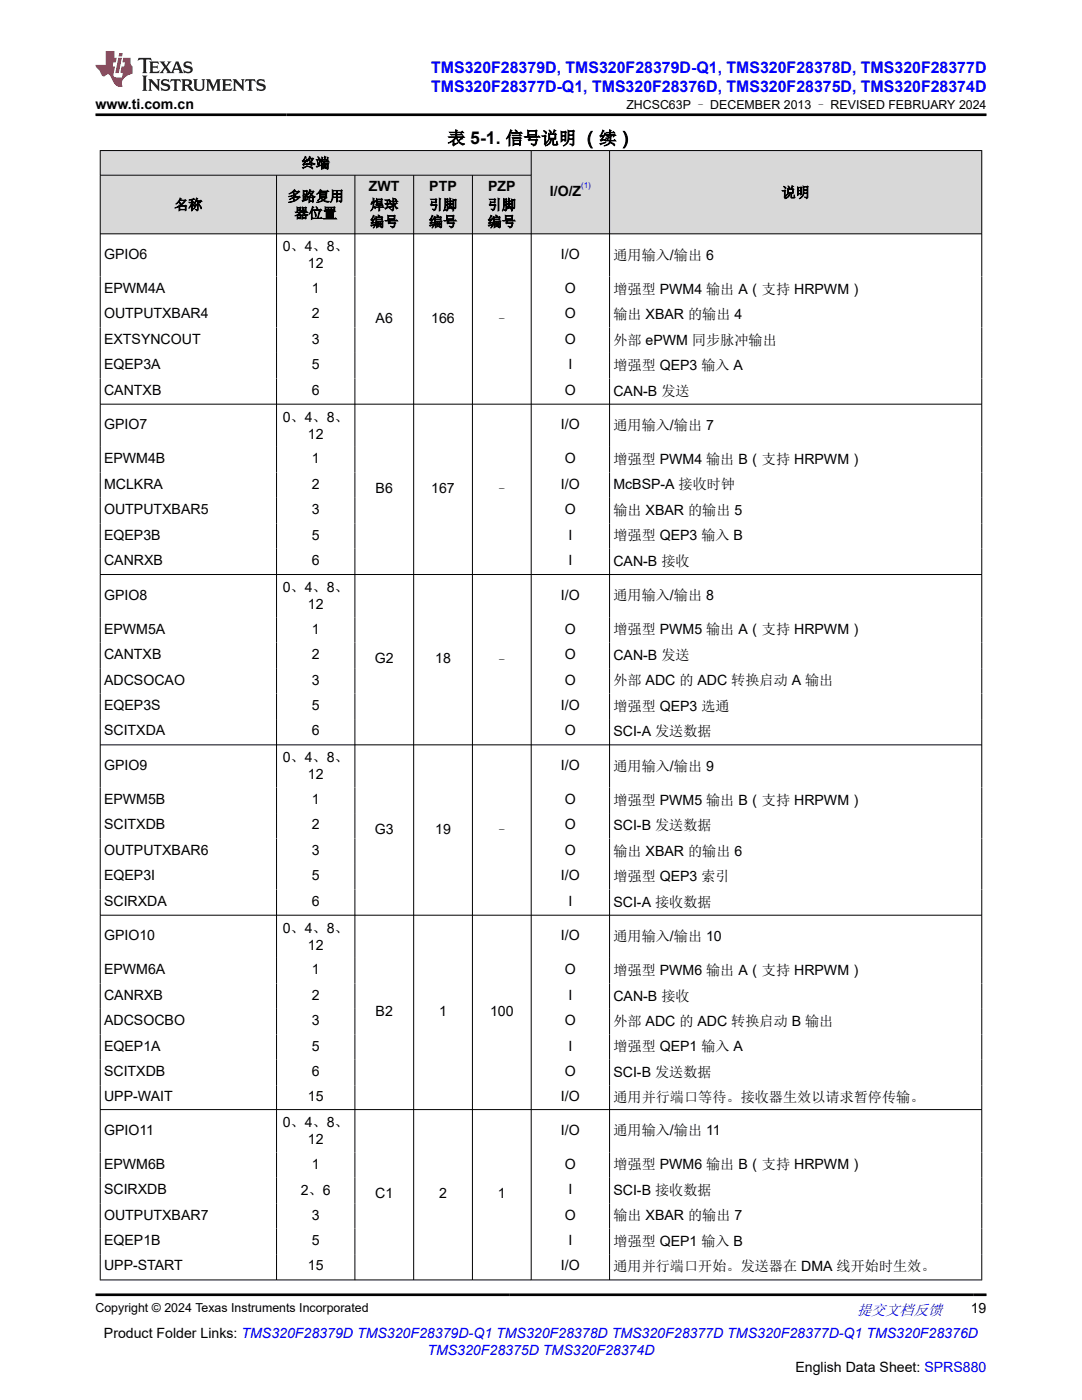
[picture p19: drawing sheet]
<svg xmlns="http://www.w3.org/2000/svg" width="216mm" height="279mm" viewBox="0 0 216 279" stroke-linecap="round" stroke-linejoin="round" font-family="sans-serif">
<defs><g id="words">
<text font-size="3.5" x="89.3" y="28.8">表 5-1. 信号说明 （续）</text>
<g font-size="3.2" fill="#00f">
<text x="86" y="14.5">TMS320F28379D, TMS320F28379D-Q1, TMS320F28378D, TMS320F28377D</text>
<text x="86" y="18.3">TMS320F28377D-Q1, TMS320F28376D, TMS320F28375D, TMS320F28374D</text>
</g>
<text font-size="3" fill="#00f" x="171" y="262.4">提交文档反馈</text>
<g font-size="2.8">
<text x="19" y="21.7">www.ti.com.cn</text>
<text x="60.2" y="33.5">终端</text>
<text x="34.8" y="41.8">名称</text>
<text x="57.4" y="40.1">多路复用</text>
<text x="73.6" y="38.2">ZWT</text>
<text x="73.9" y="41.8">焊球</text>
<text x="85.6" y="41.8">引脚</text>
<text x="85.7" y="38.2">PTP</text>
<text x="97.3" y="41.8">引脚</text>
<text x="97.4" y="38.2">PZP</text>
<text x="109.7" y="39.1">I/O/Z</text>
<text x="155.9" y="39.4">说明</text>
<text x="58.8" y="43.5">器位置</text>
<text x="73.9" y="45.2">编号</text>
<text x="85.6" y="45.2">编号</text>
<text x="97.3" y="45.2">编号</text>
<text x="20.8" y="51.7">GPIO6</text>
<text x="56.4" y="50.1">0、4、8、</text>
<text x="61.4" y="53.5">12</text>
<text x="111.9" y="51.7">I/O</text>
<text x="122.4" y="51.8">通用输入/输出 6</text>
<text x="20.8" y="58.5">EPWM4A</text>
<text x="62.2" y="58.5">1</text>
<text x="112.7" y="58.5">O</text>
<text x="122.4" y="58.6">增强型 PWM4 输出 A（支持 HRPWM）</text>
<text x="20.8" y="63.5">OUTPUTXBAR4</text>
<text x="62.2" y="63.5">2</text>
<text x="75" y="64.4">A6</text>
<text x="86" y="64.4">166</text>
<text x="98.7" y="64.7">–</text>
<text x="112.7" y="63.5">O</text>
<text x="122.4" y="63.7">输出 XBAR 的输出 4</text>
<text x="20.8" y="68.6">EXTSYNCOUT</text>
<text x="62.2" y="68.6">3</text>
<text x="112.7" y="68.6">O</text>
<text x="122.4" y="68.8">外部 ePWM 同步脉冲输出</text>
<text x="20.8" y="73.7">EQEP3A</text>
<text x="62.2" y="73.7">5</text>
<text x="113.4" y="73.7">I</text>
<text x="122.4" y="73.9">增强型 QEP3 输入 A</text>
<text x="20.8" y="78.8">CANTXB</text>
<text x="62.2" y="78.8">6</text>
<text x="112.7" y="78.8">O</text>
<text x="122.4" y="78.9">CAN-B 发送</text>
<text x="20.8" y="85.7">GPIO7</text>
<text x="56.4" y="84.1">0、4、8、</text>
<text x="61.4" y="87.5">12</text>
<text x="111.9" y="85.7">I/O</text>
<text x="122.4" y="85.8">通用输入/输出 7</text>
<text x="20.8" y="92.5">EPWM4B</text>
<text x="62.2" y="92.5">1</text>
<text x="112.7" y="92.5">O</text>
<text x="122.4" y="92.6">增强型 PWM4 输出 B（支持 HRPWM）</text>
<text x="20.8" y="97.5">MCLKRA</text>
<text x="62.2" y="97.5">2</text>
<text x="75" y="98.4">B6</text>
<text x="86" y="98.4">167</text>
<text x="98.7" y="98.7">–</text>
<text x="111.9" y="97.5">I/O</text>
<text x="122.4" y="97.7">McBSP-A 接收时钟</text>
<text x="20.8" y="102.6">OUTPUTXBAR5</text>
<text x="20.8" y="107.7">EQEP3B</text>
<text x="62.2" y="102.6">3</text>
<text x="62.2" y="107.7">5</text>
<text x="112.7" y="102.6">O</text>
<text x="113.4" y="107.7">I</text>
<text x="122.4" y="102.8">输出 XBAR 的输出 5</text>
<text x="122.4" y="107.8">增强型 QEP3 输入 B</text>
<text x="20.8" y="112.8">CANRXB</text>
<text x="62.2" y="112.8">6</text>
<text x="113.4" y="112.8">I</text>
<text x="122.4" y="112.9">CAN-B 接收</text>
<text x="20.8" y="119.7">GPIO8</text>
<text x="56.4" y="118.1">0、4、8、</text>
<text x="111.9" y="119.7">I/O</text>
<text x="122.4" y="119.8">通用输入/输出 8</text>
<text x="61.4" y="121.5">12</text>
<text x="20.8" y="126.5">EPWM5A</text>
<text x="20.8" y="131.5">CANTXB</text>
<text x="62.2" y="126.5">1</text>
<text x="62.2" y="131.5">2</text>
<text x="112.7" y="126.5">O</text>
<text x="112.7" y="131.5">O</text>
<text x="122.4" y="126.6">增强型 PWM5 输出 A（支持 HRPWM）</text>
<text x="122.4" y="131.7">CAN-B 发送</text>
<text x="20.8" y="136.6">ADCSOCAO</text>
<text x="62.2" y="136.6">3</text>
<text x="74.8" y="132.4">G2</text>
<text x="86.8" y="132.4">18</text>
<text x="98.7" y="132.7">–</text>
<text x="112.7" y="136.6">O</text>
<text x="122.4" y="136.8">外部 ADC 的 ADC 转换启动 A 输出</text>
<text x="20.8" y="141.7">EQEP3S</text>
<text x="62.2" y="141.7">5</text>
<text x="111.9" y="141.7">I/O</text>
<text x="122.4" y="141.8">增强型 QEP3 选通</text>
<text x="20.8" y="146.8">SCITXDA</text>
<text x="62.2" y="146.8">6</text>
<text x="112.7" y="146.8">O</text>
<text x="122.4" y="146.9">SCI-A 发送数据</text>
<text x="20.8" y="153.7">GPIO9</text>
<text x="56.4" y="152.1">0、4、8、</text>
<text x="61.4" y="155.5">12</text>
<text x="111.9" y="153.7">I/O</text>
<text x="122.4" y="153.8">通用输入/输出 9</text>
<text x="20.8" y="160.5">EPWM5B</text>
<text x="62.2" y="160.5">1</text>
<text x="112.7" y="160.5">O</text>
<text x="122.4" y="160.6">增强型 PWM5 输出 B（支持 HRPWM）</text>
<text x="20.8" y="165.5">SCITXDB</text>
<text x="62.2" y="165.5">2</text>
<text x="74.8" y="166.4">G3</text>
<text x="86.8" y="166.4">19</text>
<text x="98.7" y="166.7">–</text>
<text x="112.7" y="165.5">O</text>
<text x="122.4" y="165.7">SCI-B 发送数据</text>
<text x="20.8" y="170.6">OUTPUTXBAR6</text>
<text x="62.2" y="170.6">3</text>
<text x="112.7" y="170.6">O</text>
<text x="122.4" y="170.8">输出 XBAR 的输出 6</text>
<text x="20.8" y="175.7">EQEP3I</text>
<text x="62.2" y="175.7">5</text>
<text x="111.9" y="175.7">I/O</text>
<text x="122.4" y="175.8">增强型 QEP3 索引</text>
<text x="20.8" y="180.8">SCIRXDA</text>
<text x="62.2" y="180.8">6</text>
<text x="113.4" y="180.8">I</text>
<text x="122.4" y="180.9">SCI-A 接收数据</text>
<text x="20.8" y="187.7">GPIO10</text>
<text x="56.4" y="186.1">0、4、8、</text>
<text x="61.4" y="189.5">12</text>
<text x="111.9" y="187.7">I/O</text>
<text x="122.4" y="187.8">通用输入/输出 10</text>
<text x="20.8" y="194.4">EPWM6A</text>
<text x="62.2" y="194.4">1</text>
<text x="112.7" y="194.4">O</text>
<text x="122.4" y="194.6">增强型 PWM6 输出 A（支持 HRPWM）</text>
<text x="20.8" y="199.5">CANRXB</text>
<text x="62.2" y="199.5">2</text>
<text x="75" y="202.8">B2</text>
<text x="87.6" y="202.8">1</text>
<text x="97.8" y="202.8">100</text>
<text x="113.4" y="199.5">I</text>
<text x="122.4" y="199.7">CAN-B 接收</text>
<text x="20.8" y="204.6">ADCSOCBO</text>
<text x="20.8" y="209.7">EQEP1A</text>
<text x="62.2" y="204.6">3</text>
<text x="62.2" y="209.7">5</text>
<text x="112.7" y="204.6">O</text>
<text x="113.4" y="209.7">I</text>
<text x="122.4" y="204.8">外部 ADC 的 ADC 转换启动 B 输出</text>
<text x="122.4" y="209.8">增强型 QEP1 输入 A</text>
<text x="20.8" y="214.8">SCITXDB</text>
<text x="62.2" y="214.8">6</text>
<text x="112.7" y="214.8">O</text>
<text x="122.4" y="214.9">SCI-B 发送数据</text>
<text x="20.8" y="219.7">UPP-WAIT</text>
<text x="61.4" y="219.7">15</text>
<text x="111.9" y="219.7">I/O</text>
<text x="122.4" y="220">通用并行端口等待。接收器生效以请求暂停传输。</text>
<text x="20.8" y="226.5">GPIO11</text>
<text x="56.4" y="224.9">0、4、8、</text>
<text x="111.9" y="226.5">I/O</text>
<text x="122.4" y="226.6">通用输入/输出 11</text>
<text x="20.8" y="233.2">EPWM6B</text>
<text x="61.4" y="228.3">12</text>
<text x="62.2" y="233.2">1</text>
<text x="112.7" y="233.2">O</text>
<text x="122.4" y="233.4">增强型 PWM6 输出 B（支持 HRPWM）</text>
<text x="20.8" y="238.3">SCIRXDB</text>
<text x="60" y="238.5">2、6</text>
<text x="74.9" y="239.2">C1</text>
<text x="87.6" y="239.2">2</text>
<text x="99.3" y="239.2">1</text>
<text x="113.4" y="238.3">I</text>
<text x="122.4" y="238.5">SCI-B 接收数据</text>
<text x="20.8" y="243.4">OUTPUTXBAR7</text>
<text x="62.2" y="243.4">3</text>
<text x="112.7" y="243.4">O</text>
<text x="122.4" y="243.5">输出 XBAR 的输出 7</text>
<text x="20.8" y="248.5">EQEP1B</text>
<text x="62.2" y="248.5">5</text>
<text x="113.4" y="248.5">I</text>
<text x="122.4" y="248.6">增强型 QEP1 输入 B</text>
<text x="20.8" y="253.4">UPP-START</text>
<text x="61.4" y="253.4">15</text>
<text x="111.9" y="253.4">I/O</text>
<text x="122.4" y="253.7">通用并行端口开始。发送器在 DMA 线开始时生效。</text>
<text x="193.7" y="262.1">19</text>
<text x="20.7" y="266.9">Product Folder Links: TMS320F28379D TMS320F28379D-Q1 TMS320F28378D TMS320F28377D TMS320F28377D-Q1 TMS320F28376D</text>
<text x="158.7" y="273.7">English Data Sheet: SPRS880</text>
</g>
<text font-size="2.8" fill="#00f" x="85.3" y="270.3">TMS320F28375D TMS320F28374D</text>
<g font-size="2.5">
<text x="125" y="21.8">ZHCSC63P – DECEMBER 2013 – REVISED FEBRUARY 2024</text>
<text x="19" y="261.8">Copyright © 2024 Texas Instruments Incorporated</text>
</g>
<text font-size="1.6" fill="#00f" x="116" y="37.4">(1)</text>
</g></defs>
<g fill="#d8d8d8">
<path d="M20 30h175.9v5h-175.9z" fill-rule="evenodd"/>
<path d="M20.1 30.1h85.8v4.8h-85.8z" fill-rule="evenodd"/>
<path d="M106.1 30.1h15.5v16.5h-15.5z" fill-rule="evenodd"/>
<path d="M121.7 30.1h74.1v16.5h-74.1z" fill-rule="evenodd"/>
<path d="M20.1 35h35v11.6h-35z" fill-rule="evenodd"/>
<path d="M55.2 35h15.6v11.6h-15.6z" fill-rule="evenodd"/>
<path d="M70.9 35h11.6v11.6h-11.6z" fill-rule="evenodd"/>
<path d="M82.6 35h11.6v11.6h-11.6z" fill-rule="evenodd"/>
<path d="M94.3 35h11.6v11.6h-11.6z" fill-rule="evenodd"/>
</g>
<g fill="none" stroke="#000" stroke-width=".2">
<path d="M19.9 30h176.1M19.9 35h86.2M20 30v225.5M55.2 35v220.5M70.8 35v220.5M82.5 35v220.5M94.3 35v220.5M106 30v225.5M121.6 30v225.5M195.9 30v225.5M196 46.7h-176.1M19.9 80.7h176.1"/>
<path d="M19.9 114.7h176.1M19.9 148.7h176.1M19.9 182.6h176.1M19.9 221.4h176.1M19.9 255.4h176.1"/>
</g>
<path d="M27.7 11.6l-.2 .5 .5-.2h.6v.1v2.2l-.2 .4h1l-.2-.4v-2.2v-.1h.5l.5 .2-.1-.5zM29.8 12.3l.2 .4v1.5l-.2 .4h1.9l.1-.6a1.08 1.08 0 0 1-1.3 .2v-.7h.6l.4 .2v-.7l-.4 .2h-.6v-.5l.2-.2a1 1 0 0 1 1 .3l-.1-.5zM31.8 12.3l1 1.1-1 1.2h.9l-.2-.2 .4-.8 .5 .8-.2 .2h1.6l-.2-.2 .1-.5h1l.1 .5-.1 .2h.9l-.2-.3-.8-2h-.5l-1 2.2-.8-1.1 .9-1.1h-.8l.2 .2-.5 .6-.3-.6 .1-.2zM35.2 12.7l.4 1h-.8zM36.8 12.4a.65 .65 0 0 0-.2 .7 .65 .65 0 0 0 .6 .5l.7 .1 .1 .3a.79 .79 0 0 1-.7 .4 .79 .79 0 0 1-.7-.5l.1 .7 .2-.1a.93 .93 0 0 0 1.1 .1 .93 .93 0 0 0 .4-1 1.46 1.46 0 0 0-1.2-.6l-.1-.3a1.09 1.09 0 0 1 1.2 .2l-.2-.6-.1 .1-.6-.2zM28.4 15.1l.2 .4v2.2l-.2 .4h1l-.2-.4v-2.2l.2-.4zM29.6 15.8l.2 .4v1.5l-.2 .4h.8l-.3-.4v-1.3l1.7 1.8v-2l.2-.4h-.8l.2 .2 .1 1.1-1.2-1.3zM32.3 15.9a.65 .65 0 0 0-.2 .8 .65 .65 0 0 0 .7 .4l.6 .2 .1 .2a.79 .79 0 0 1-.7 .4 .79 .79 0 0 1-.7-.5l.1 .7 .2-.1a.93 .93 0 0 0 1.1 .1 .93 .93 0 0 0 .4-.9 1.46 1.46 0 0 0-1.2-.6l-.1-.4a1.09 1.09 0 0 1 1.2 .2l-.2-.6-.1 .1-.6-.1zM34.1 15.8l-.1 .6a.63 .63 0 0 1 .7-.3l.1 1.6-.3 .4h1l-.2-.4v-1.6a.66 .66 0 0 1 .8 .3l-.1-.6zM36.2 15.8l.2 .4v1.5l-.2 .4h.9l-.2-.2v-.7h.5l.1 .2a.79 .79 0 0 0 1.2 .6l-1-.9a.61 .61 0 0 0 .6-.6 .61 .61 0 0 0-.5-.7zM36.9 16.1h.2a.47 .47 0 0 1 .5 .1 .47 .47 0 0 1 .1 .5l-.2 .1-.6 .1zM38.5 15.8l.2 .2a2.27 2.27 0 0 0 .4 2 1.04 1.04 0 0 0 1.7-.7v-1.3l.2-.2h-.8l.2 .4v1.1a.6 .6 0 0 1-.6 .6 .6 .6 0 0 1-.6-.6v-1.1l.3-.4zM41.1 15.8l.2 .4v1.5l-.2 .4h.7l-.2-.4v-1.4l.9 1.9 .8-1.9v1.4l-.2 .4h1l-.3-.4v-1.5l.3-.4h-.8l-.7 1.5-.7-1.5zM44.3 15.8l.2 .4v1.5l-.2 .4h1.9l.1-.6a1.09 1.09 0 0 1-1.3 .2v-.7h.6l.4 .2v-.6l-.4 .2h-.6v-.6l.2-.1a1.01 1.01 0 0 1 1 .3l-.1-.6zM46.4 15.8l.3 .4v1.5l-.3 .4h.8l-.2-.4v-1.3l1.6 1.8v-2l.2-.4h-.7l.2 .2v1.1l-1.2-1.3zM49 15.8l-.1 .6a.63 .63 0 0 1 .8-.3v1.6l-.3 .4h1l-.2-.4v-1.6a.66 .66 0 0 1 .8 .3l-.1-.6zM51.4 15.9a.65 .65 0 0 0-.2 .8 .65 .65 0 0 0 .6 .4l.6 .2 .2 .2a.79 .79 0 0 1-.8 .4 .79 .79 0 0 1-.6-.5l.1 .7 .2-.1a.93 .93 0 0 0 1 .1 .93 .93 0 0 0 .5-.9 1.46 1.46 0 0 0-1.3-.6l-.1-.4a1.09 1.09 0 0 1 1.3 .2l-.2-.6-.2 .1-.5-.1z" fill="#231f20"/>
<path d="M21.1 10.2v2.8h-2.1l.1 .3 .9 1a.95 .95 0 0 0 .9 .9 .59 .59 0 0 1 .6-.4 .59 .59 0 0 1 .5 .4l.4 .7a1.59 1.59 0 0 0 2.1 1.4 1.61 1.61 0 0 1 1-2.3l1-.3-.1-1.5a1.59 1.59 0 0 1-.4-1.7h-1.4l-.2 .9h.5l-.1 .9h-.5l-.2 1v.2l.4 .1-.2 .9h-.6a.73 .73 0 0 1-1.1-.7l.3-1.5h-.5l.2-.9h.5l.2-.9h-.5v-1.3zM23.6 11.5l-.6 3.1h.7l.6-3.1zM23.8 10.6l-.1 .6h.7l.1-.6z" fill="#ed1c24"/>
<path d="M19 22.9h177.8M19 258.4h177.8" fill="none" stroke="#000" stroke-width=".53"/>
<use href="#words"/>
</svg>
